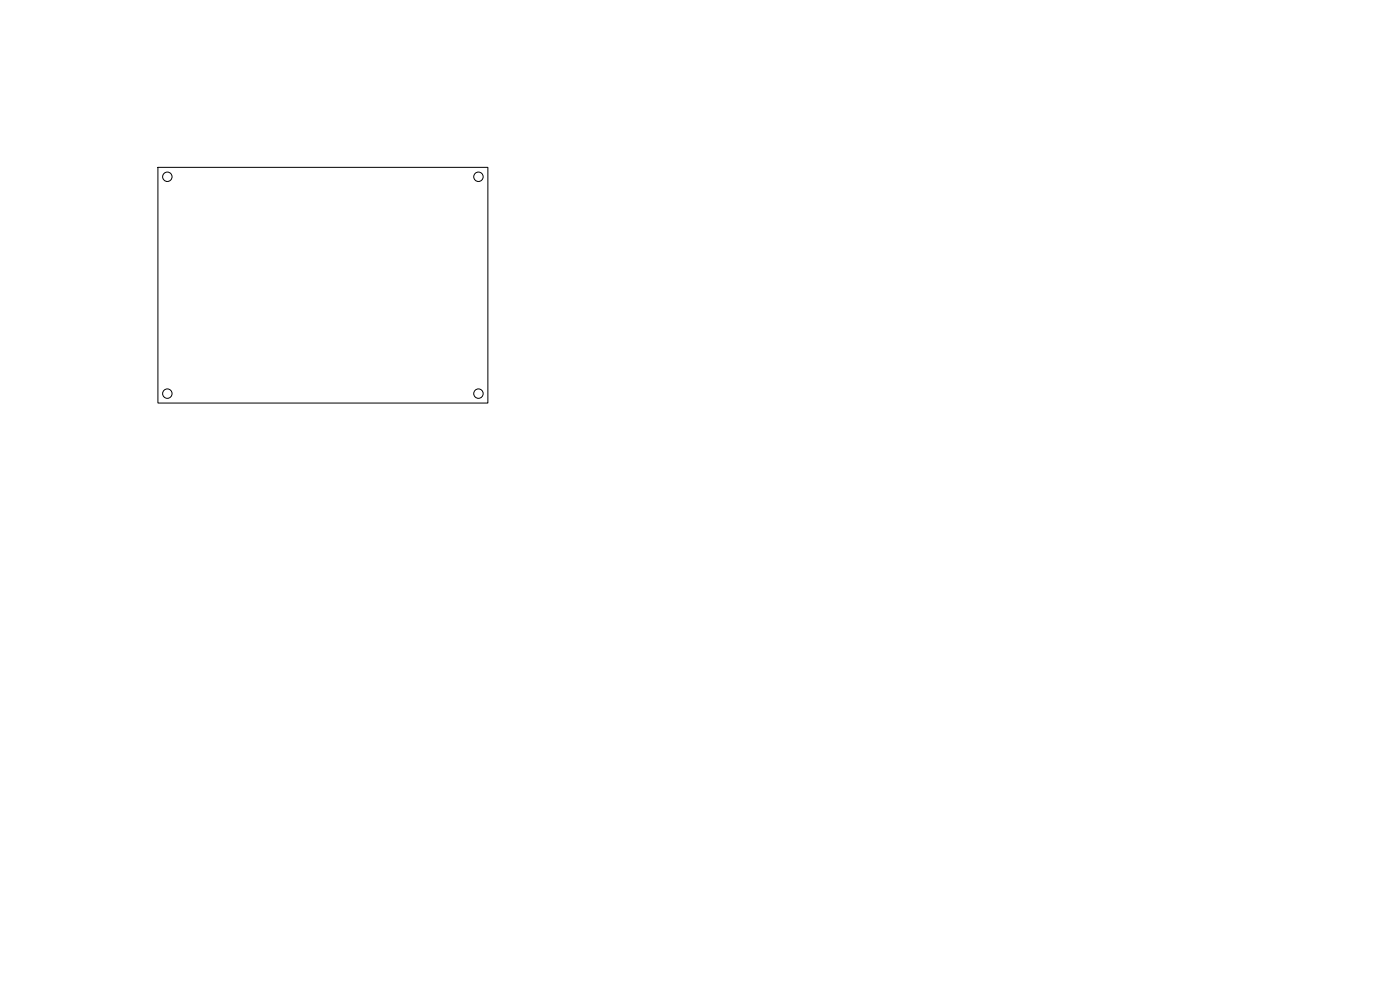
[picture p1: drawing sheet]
<svg xmlns="http://www.w3.org/2000/svg" width="297mm" height="210mm" viewBox="0 0 297 210" stroke-linecap="round" stroke-linejoin="round" font-family="sans-serif">
<g fill="none" stroke="#000" stroke-width=".21">
<path d="M33.5 35.5h70v50h-70z"/>
<circle cx="35.5" cy="37.5" r="1"/>
<circle cx="101.5" cy="37.5" r="1"/>
<circle cx="35.5" cy="83.5" r="1"/>
<circle cx="101.5" cy="83.5" r="1"/>
</g>
</svg>
